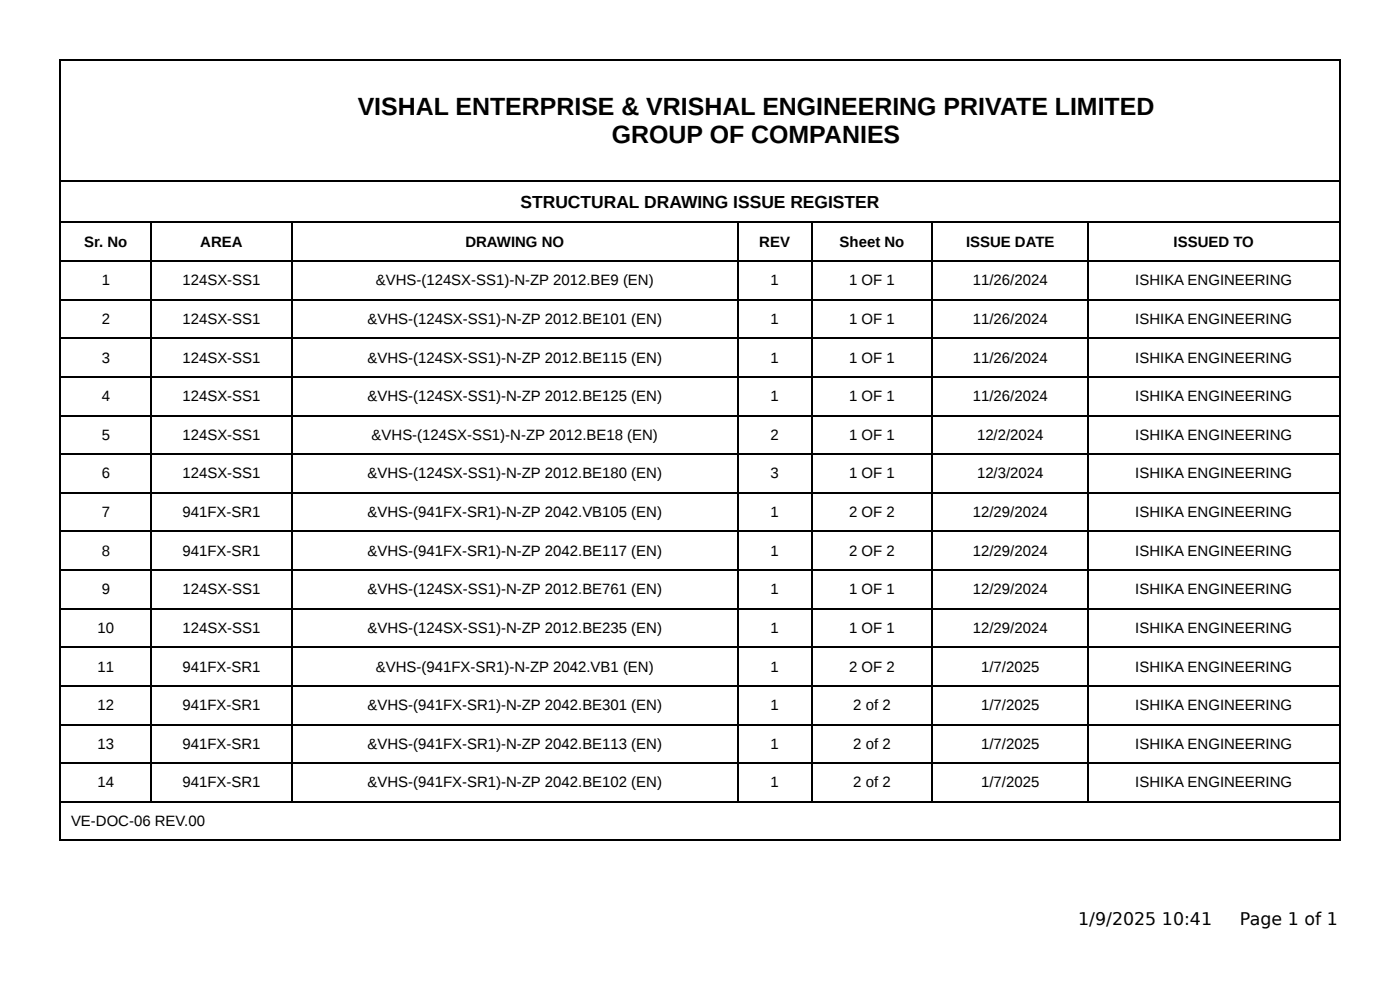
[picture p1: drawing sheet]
<svg xmlns="http://www.w3.org/2000/svg" width="297mm" height="210mm" viewBox="0 0 297 210" stroke-linecap="round" stroke-linejoin="round" font-family="sans-serif">
<defs><g id="words">
<g font-size="5.3">
<text x="76" y="24.3">VISHAL ENTERPRISE &amp; VRISHAL ENGINEERING PRIVATE LIMITED</text>
<text x="130" y="30.4">GROUP OF COMPANIES</text>
</g>
<g font-size="3.7">
<text x="110.6" y="44.2">STRUCTURAL DRAWING ISSUE REGISTER</text>
<text x="229" y="196.3">1/9/2025 10:41</text>
<text x="263.4" y="196.3">Page 1 of 1</text>
</g>
<g font-size="3.2">
<text x="17.9" y="52.4">Sr. No</text>
<text x="42.5" y="52.4">AREA</text>
<text x="98.8" y="52.4">DRAWING NO</text>
<text x="161.3" y="52.4">REV</text>
<text x="178.3" y="52.4">Sheet No</text>
<text x="205.2" y="52.4">ISSUE DATE</text>
<text x="249.3" y="52.4">ISSUED TO</text>
<text x="21.6" y="60.6">1</text>
<text x="38.8" y="60.6">124SX-SS1</text>
<text x="79.8" y="60.6">&amp;VHS-(124SX-SS1)-N-ZP 2012.BE9 (EN)</text>
<text x="163.6" y="60.6">1</text>
<text x="180.4" y="60.6">1 OF 1</text>
<text x="206.6" y="60.6">11/26/2024</text>
<text x="241.1" y="60.6">ISHIKA ENGINEERING</text>
<text x="21.6" y="68.8">2</text>
<text x="38.8" y="68.8">124SX-SS1</text>
<text x="78" y="68.8">&amp;VHS-(124SX-SS1)-N-ZP 2012.BE101 (EN)</text>
<text x="163.6" y="68.8">1</text>
<text x="180.4" y="68.8">1 OF 1</text>
<text x="206.6" y="68.8">11/26/2024</text>
<text x="241.1" y="68.8">ISHIKA ENGINEERING</text>
<text x="21.6" y="77">3</text>
<text x="38.8" y="77">124SX-SS1</text>
<text x="78" y="77">&amp;VHS-(124SX-SS1)-N-ZP 2012.BE115 (EN)</text>
<text x="163.6" y="77">1</text>
<text x="180.4" y="77">1 OF 1</text>
<text x="206.6" y="77">11/26/2024</text>
<text x="241.1" y="77">ISHIKA ENGINEERING</text>
<text x="21.6" y="85.2">4</text>
<text x="38.8" y="85.2">124SX-SS1</text>
<text x="78" y="85.2">&amp;VHS-(124SX-SS1)-N-ZP 2012.BE125 (EN)</text>
<text x="163.6" y="85.2">1</text>
<text x="180.4" y="85.2">1 OF 1</text>
<text x="206.6" y="85.2">11/26/2024</text>
<text x="241.1" y="85.2">ISHIKA ENGINEERING</text>
<text x="21.6" y="93.4">5</text>
<text x="38.8" y="93.4">124SX-SS1</text>
<text x="78.9" y="93.4">&amp;VHS-(124SX-SS1)-N-ZP 2012.BE18 (EN)</text>
<text x="163.6" y="93.4">2</text>
<text x="180.4" y="93.4">1 OF 1</text>
<text x="207.5" y="93.4">12/2/2024</text>
<text x="241.1" y="93.4">ISHIKA ENGINEERING</text>
<text x="21.6" y="101.6">6</text>
<text x="38.8" y="101.6">124SX-SS1</text>
<text x="78" y="101.6">&amp;VHS-(124SX-SS1)-N-ZP 2012.BE180 (EN)</text>
<text x="163.6" y="101.6">3</text>
<text x="180.4" y="101.6">1 OF 1</text>
<text x="207.5" y="101.6">12/3/2024</text>
<text x="241.1" y="101.6">ISHIKA ENGINEERING</text>
<text x="21.6" y="109.8">7</text>
<text x="38.8" y="109.8">941FX-SR1</text>
<text x="78.1" y="109.8">&amp;VHS-(941FX-SR1)-N-ZP 2042.VB105 (EN)</text>
<text x="163.6" y="109.8">1</text>
<text x="180.4" y="109.8">2 OF 2</text>
<text x="206.6" y="109.8">12/29/2024</text>
<text x="241.1" y="109.8">ISHIKA ENGINEERING</text>
<text x="21.6" y="118">8</text>
<text x="38.8" y="118">941FX-SR1</text>
<text x="78.1" y="118">&amp;VHS-(941FX-SR1)-N-ZP 2042.BE117 (EN)</text>
<text x="163.6" y="118">1</text>
<text x="180.4" y="118">2 OF 2</text>
<text x="206.6" y="118">12/29/2024</text>
<text x="241.1" y="118">ISHIKA ENGINEERING</text>
<text x="21.6" y="126.2">9</text>
<text x="38.8" y="126.2">124SX-SS1</text>
<text x="78" y="126.2">&amp;VHS-(124SX-SS1)-N-ZP 2012.BE761 (EN)</text>
<text x="163.6" y="126.2">1</text>
<text x="180.4" y="126.2">1 OF 1</text>
<text x="206.6" y="126.2">12/29/2024</text>
<text x="241.1" y="126.2">ISHIKA ENGINEERING</text>
<text x="20.7" y="134.4">10</text>
<text x="38.8" y="134.4">124SX-SS1</text>
<text x="78" y="134.4">&amp;VHS-(124SX-SS1)-N-ZP 2012.BE235 (EN)</text>
<text x="163.6" y="134.4">1</text>
<text x="180.4" y="134.4">1 OF 1</text>
<text x="206.6" y="134.4">12/29/2024</text>
<text x="241.1" y="134.4">ISHIKA ENGINEERING</text>
<text x="20.7" y="142.6">11</text>
<text x="38.8" y="142.6">941FX-SR1</text>
<text x="79.8" y="142.6">&amp;VHS-(941FX-SR1)-N-ZP 2042.VB1 (EN)</text>
<text x="163.6" y="142.6">1</text>
<text x="180.4" y="142.6">2 OF 2</text>
<text x="208.4" y="142.6">1/7/2025</text>
<text x="241.1" y="142.6">ISHIKA ENGINEERING</text>
<text x="20.7" y="150.8">12</text>
<text x="38.8" y="150.8">941FX-SR1</text>
<text x="78.1" y="150.8">&amp;VHS-(941FX-SR1)-N-ZP 2042.BE301 (EN)</text>
<text x="163.6" y="150.8">1</text>
<text x="181.2" y="150.8">2 of 2</text>
<text x="208.4" y="150.8">1/7/2025</text>
<text x="241.1" y="150.8">ISHIKA ENGINEERING</text>
<text x="20.7" y="159">13</text>
<text x="38.8" y="159">941FX-SR1</text>
<text x="78.1" y="159">&amp;VHS-(941FX-SR1)-N-ZP 2042.BE113 (EN)</text>
<text x="163.6" y="159">1</text>
<text x="181.2" y="159">2 of 2</text>
<text x="208.4" y="159">1/7/2025</text>
<text x="241.1" y="159">ISHIKA ENGINEERING</text>
<text x="20.7" y="167.2">14</text>
<text x="38.8" y="167.2">941FX-SR1</text>
<text x="78.1" y="167.2">&amp;VHS-(941FX-SR1)-N-ZP 2042.BE102 (EN)</text>
<text x="163.6" y="167.2">1</text>
<text x="181.2" y="167.2">2 of 2</text>
<text x="208.4" y="167.2">1/7/2025</text>
<text x="241.1" y="167.2">ISHIKA ENGINEERING</text>
<text x="15.1" y="175.4">VE-DOC-06 REV.00</text>
</g>
</g></defs>
<g fill="none" stroke="#000" stroke-width=".26">
<path d="M12.7 12.8h272M12.8 12.7v165.9M284.6 12.7v165.9M12.7 38.5h272M12.7 47.2h272M12.7 55.4h272M32.1 47.4v123M62 47.4v123M156.8 47.4v123M172.4 47.4v123M198 47.4v123M231.1 47.4v123"/>
<path d="M12.7 63.6h272M12.7 71.8h272M12.7 80h272M12.7 88.2h272M12.7 96.4h272M12.7 104.6h272M12.7 112.8h272M12.7 121h272M12.7 129.2h272M12.7 137.5h272M12.7 145.7h272M12.7 153.9h272"/>
<path d="M12.7 162.1h272M12.7 170.3h272M12.7 178.5h272"/>
</g>
<use href="#words"/>
</svg>
